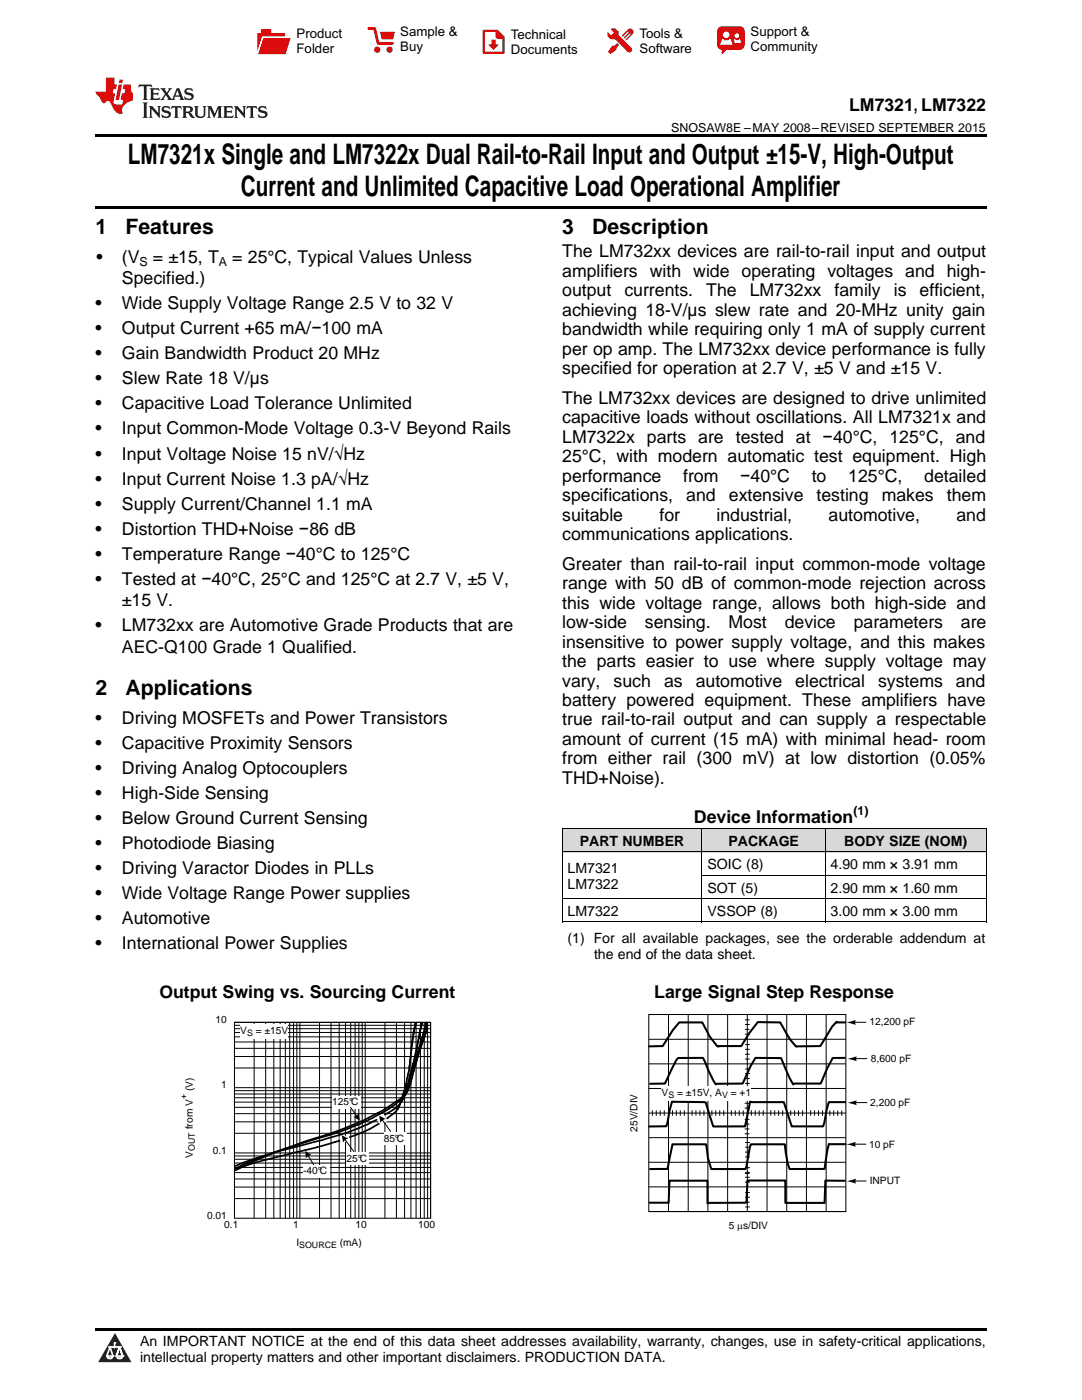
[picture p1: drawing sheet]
<svg xmlns="http://www.w3.org/2000/svg" width="216mm" height="279mm" viewBox="0 0 216 279" stroke-linecap="round" stroke-linejoin="round" font-family="sans-serif">
<defs><g id="words">
<g font-size="5.6">
<text x="25.5" y="32.8">LM7321x Single and LM7322x Dual Rail-to-Rail Input and Output ±15-V, High-Output</text>
<text x="48" y="39.2">Current and Unlimited Capacitive Load Operational Amplifier</text>
</g>
<g font-size="4.2">
<text x="19" y="46.7">1</text>
<text x="25" y="46.7">Features</text>
<text x="112.2" y="46.7">3</text>
<text x="118.2" y="46.7">Description</text>
<text x="19" y="138.7">2</text>
<text x="25" y="138.7">Applications</text>
</g>
<g font-size="3.5">
<text x="169.4" y="22.2">LM7321, LM7322</text>
<text x="19.2" y="52.4">•</text>
<text x="24.3" y="52.4">(V</text>
<text x="30.5" y="52.4">= ±15, T</text>
<text x="46.4" y="52.4">= 25°C, Typical Values Unless</text>
<text x="112.2" y="51.4">The LM732xx devices are rail-to-rail input and output</text>
<text x="24.3" y="56.7">Specified.)</text>
<text x="112.2" y="55.2">amplifiers with wide operating voltages and high-</text>
<text x="112.2" y="59.1">output</text>
<text x="124.6" y="59.1">currents.</text>
<text x="140.9" y="59.1">The</text>
<text x="149.6" y="59.1">LM732xx</text>
<text x="166.5" y="59.1">family</text>
<text x="178.3" y="59.1">is</text>
<text x="183.5" y="59.1">efficient,</text>
<text x="19" y="61.7">•</text>
<text x="24.3" y="61.7">Wide Supply Voltage Range 2.5 V to 32 V</text>
<text x="112.2" y="63">achieving 18-V/µs slew rate and 20-MHz unity gain</text>
<text x="19" y="66.7">•</text>
<text x="19" y="71.7">•</text>
<text x="24.3" y="66.7">Output Current +65 mA/−100 mA</text>
<text x="24.3" y="71.7">Gain Bandwidth Product 20 MHz</text>
<text x="112.2" y="66.9">bandwidth while requiring only 1 mA of supply current</text>
<text x="112.2" y="70.8">per op amp. The LM732xx device performance is fully</text>
<text x="19" y="76.7">•</text>
<text x="24.3" y="76.7">Slew Rate 18 V/µs</text>
<text x="112.2" y="74.6">specified for operation at 2.7 V, ±5 V and ±15 V.</text>
<text x="19" y="81.7">•</text>
<text x="24.3" y="81.7">Capacitive Load Tolerance Unlimited</text>
<text x="112.2" y="80.6">The LM732xx devices are designed to drive unlimited</text>
<text x="19" y="86.7">•</text>
<text x="24.3" y="86.7">Input Common-Mode Voltage 0.3-V Beyond Rails</text>
<text x="112.2" y="84.5">capacitive loads without oscillations. All LM7321x and</text>
<text x="112.2" y="88.4">LM7322x parts are tested at −40°C, 125°C, and</text>
<text x="19" y="91.7">•</text>
<text x="24.3" y="91.7">Input Voltage Noise 15 nV/√Hz</text>
<text x="112.2" y="92.3">25°C, with modern automatic test equipment. High</text>
<text x="19" y="96.7">•</text>
<text x="19" y="101.7">•</text>
<text x="24.3" y="96.7">Input Current Noise 1.3 pA/√Hz</text>
<text x="24.3" y="101.7">Supply Current/Channel 1.1 mA</text>
<text x="112.2" y="96.1">performance</text>
<text x="112.2" y="100">specifications,</text>
<text x="136.3" y="96.1">from</text>
<text x="136.9" y="100">and</text>
<text x="145.4" y="100">extensive</text>
<text x="147.7" y="96.1">−40°C</text>
<text x="162" y="96.1">to</text>
<text x="162.9" y="100">testing</text>
<text x="169.2" y="96.1">125°C,</text>
<text x="175.9" y="100">makes</text>
<text x="184.4" y="96.1">detailed</text>
<text x="188.9" y="100">them</text>
<text x="19" y="106.8">•</text>
<text x="24.3" y="106.8">Distortion THD+Noise −86 dB</text>
<text x="112.2" y="103.9">suitable</text>
<text x="112.2" y="107.8">communications applications.</text>
<text x="131.6" y="103.9">for</text>
<text x="143" y="103.9">industrial,</text>
<text x="165.3" y="103.9">automotive,</text>
<text x="190.8" y="103.9">and</text>
<text x="19" y="111.8">•</text>
<text x="24.3" y="111.8">Temperature Range −40°C to 125°C</text>
<text x="112.2" y="113.7">Greater than rail-to-rail input common-mode voltage</text>
<text x="19" y="116.8">•</text>
<text x="24.3" y="116.8">Tested at −40°C, 25°C and 125°C at 2.7 V, ±5 V,</text>
<text x="112.2" y="117.6">range with 50 dB of common-mode rejection across</text>
<text x="24.3" y="121">±15 V.</text>
<text x="112.2" y="121.5">this wide voltage range, allows both high-side and</text>
<text x="112.2" y="125.4">low-side</text>
<text x="128.7" y="125.4">sensing.</text>
<text x="145.4" y="125.4">Most</text>
<text x="156.6" y="125.4">device</text>
<text x="170.3" y="125.4">parameters</text>
<text x="191.7" y="125.4">are</text>
<text x="19" y="126">•</text>
<text x="24.3" y="126">LM732xx are Automotive Grade Products that are</text>
<text x="24.3" y="130.2">AEC-Q100 Grade 1 Qualified.</text>
<text x="112.2" y="129.3">insensitive to power supply voltage, and this makes</text>
<text x="112.2" y="133.1">the parts easier to use where supply voltage may</text>
<text x="112.2" y="137">vary,</text>
<text x="122.4" y="137">such</text>
<text x="132.5" y="137">as</text>
<text x="138.8" y="137">automotive</text>
<text x="158.7" y="137">electrical</text>
<text x="175.2" y="137">systems</text>
<text x="190.8" y="137">and</text>
<text x="112.2" y="140.9">battery powered equipment. These amplifiers have</text>
<text x="19" y="144.4">•</text>
<text x="19" y="149.4">•</text>
<text x="24.3" y="144.4">Driving MOSFETs and Power Transistors</text>
<text x="24.3" y="149.4">Capacitive Proximity Sensors</text>
<text x="112.2" y="144.8">true rail-to-rail output and can supply a respectable</text>
<text x="112.2" y="148.7">amount of current (15 mA) with minimal head- room</text>
<text x="19" y="154.4">•</text>
<text x="24.3" y="154.4">Driving Analog Optocouplers</text>
<text x="112.2" y="152.5">from either rail (300 mV) at low distortion (0.05%</text>
<text x="19" y="159.4">•</text>
<text x="24.3" y="159.4">High-Side Sensing</text>
<text x="112.2" y="156.4">THD+Noise).</text>
<text x="19" y="164.4">•</text>
<text x="24.3" y="164.4">Below Ground Current Sensing</text>
<text x="138.5" y="164.1">Device Information</text>
<text x="19" y="169.4">•</text>
<text x="24.3" y="169.4">Photodiode Biasing</text>
<text x="19" y="174.4">•</text>
<text x="19" y="179.5">•</text>
<text x="24.3" y="174.4">Driving Varactor Diodes in PLLs</text>
<text x="24.3" y="179.5">Wide Voltage Range Power supplies</text>
<text x="19" y="184.5">•</text>
<text x="24.3" y="184.5">Automotive</text>
<text x="19" y="189.5">•</text>
<text x="24.3" y="189.5">International Power Supplies</text>
<text x="31.8" y="199.2">Output Swing vs. Sourcing Current</text>
<text x="130.6" y="199.2">Large Signal Step Response</text>
</g>
<g font-size="2.8">
<text x="115.7" y="168.8">PART NUMBER</text>
<text x="141.2" y="173.5">SOIC (8)</text>
<text x="145.3" y="168.8">PACKAGE</text>
<text x="165.7" y="173.5">4.90 mm × 3.91 mm</text>
<text x="168.5" y="168.8">BODY SIZE (NOM)</text>
<text x="113.2" y="174.2">LM7321</text>
<text x="113.2" y="177.4">LM7322</text>
<text x="141.2" y="178.1">SOT (5)</text>
<text x="165.7" y="178.1">2.90 mm × 1.60 mm</text>
<text x="113.2" y="182.8">LM7322</text>
<text x="141.2" y="182.8">VSSOP (8)</text>
<text x="165.7" y="182.8">3.00 mm × 3.00 mm</text>
<text x="113.2" y="188.3">(1) For all available packages, see the orderable addendum at</text>
<text x="118.5" y="191.5">the end of the data sheet.</text>
<text x="27.9" y="268.6">An IMPORTANT NOTICE at the end of this data sheet addresses availability, warranty, changes, use in safety-critical applications,</text>
<text x="27.9" y="271.8">intellectual property matters and other important disclaimers. PRODUCTION DATA.</text>
</g>
<g font-size="2.6">
<text x="59.2" y="7.6">Product</text>
<text x="59.2" y="10.6">Folder</text>
<text x="79.9" y="7.3">Sample &amp;</text>
<text x="79.9" y="10.2">Buy</text>
<text x="101.9" y="7.8">Technical</text>
<text x="101.9" y="10.8">Documents</text>
<text x="127.6" y="7.6">Tools &amp;</text>
<text x="127.6" y="10.6">Software</text>
<text x="149.8" y="7.2">Support &amp;</text>
<text x="149.8" y="10.2">Community</text>
</g>
<g font-size="2.5">
<text x="133.9" y="26.3">SNOSAW8E –MAY 2008–REVISED SEPTEMBER 2015</text>
<text x="27.8" y="53.1">S</text>
<text x="43.7" y="53.1">A</text>
<text x="170.3" y="162.7">(1)</text>
</g>
<g font-size="2">
<text x="43" y="204.2">10</text>
<text x="48" y="206.4">V</text>
<text x="51" y="206.4">= ±15V</text>
<text x="173.5" y="204.6">12,200 pF</text>
<text x="173.8" y="211.9">8,600 pF</text>
<text x="38.5" y="217.8" transform="rotate(-90 38.5 217.8)">(V)</text>
<text x="44.2" y="217.2">1</text>
<text x="66.3" y="220.6">125°C</text>
<text x="132" y="218.7">V</text>
<text x="135.1" y="218.7">= ±15V, A</text>
<text x="145.8" y="218.7">= +1</text>
<text x="173.6" y="220.6">2,200 pF</text>
<text x="38.5" y="225.4" transform="rotate(-90 38.5 225.4)">from V</text>
<text x="76.6" y="227.9">85°C</text>
<text x="127.2" y="225.9" transform="rotate(-90 127.2 225.9)">25V/DIV</text>
<text x="38.5" y="231" transform="rotate(-90 38.5 231)">V</text>
<text x="42.5" y="230.2">0.1</text>
<text x="69.2" y="231.8">25°C</text>
<text x="173.4" y="229">10 pF</text>
<text x="60.5" y="234.3">-40°C</text>
<text x="173.6" y="236.3">INPUT</text>
<text x="41.3" y="243.3">0.01</text>
<text x="44.7" y="245">0.1</text>
<text x="58.5" y="245">1</text>
<text x="70.9" y="245">10</text>
<text x="83.4" y="245">100</text>
<text x="145.4" y="245.2">5 Ps/DIV</text>
<text x="59.1" y="248.6">I</text>
<text x="67.8" y="248.6">(mA)</text>
</g>
<g font-size="1.8">
<text x="49.3" y="206.8">S</text>
<text x="37.2" y="219.4" transform="rotate(-90 37.2 219.4)">+</text>
<text x="133.4" y="219.1">S</text>
<text x="144.1" y="219.1">V</text>
<text x="38.9" y="229.7" transform="rotate(-90 38.9 229.7)">OUT</text>
<text x="59.7" y="249">SOURCE</text>
</g>
</g></defs>
<g fill="#d8d8d8">
<path d="M112.2 165.4h27.9v4.7h-27.9z"/>
<path d="M140.1 165.4h24.6v4.7h-24.6z"/>
<path d="M164.7 165.4h32.1v4.7h-32.1z"/>
</g>
<path d="M22.9 266l3.3 5.9h-6.6z" fill="#231f20"/>
<path d="M21.3 270.6h1.2l-.3 .5h-.3a.53 .53 0 0 1-.6-.5z" fill-rule="evenodd" fill="#fff"/>
<path d="M21.3 270.6h1.2l-.3 .5h-.3a.53 .53 0 0 1-.6-.5z" fill="none" stroke="#231f20" stroke-width=".33"/>
<path d="M21.3 270.6l1.2 .1-.3 .4h-.5z" fill="none" stroke="#fff" stroke-width=".33"/>
<path d="M22.9 268.9h.1" fill="none" stroke="#fff" stroke-width=".33"/>
<path d="M22.9 268v.9z" fill="#fff"/>
<path d="M22.9 268v.9z" fill="none" stroke="#fff" stroke-width=".33"/>
<circle cx="22.9" cy="268" r=".16" fill="#fff"/>
<path d="M21.8 268.8h.1" fill="none" stroke="#fff" stroke-width=".33"/>
<path d="M21.8 268.8h2.2z" fill="#fff"/>
<path d="M21.8 268.8h2.2z" fill="none" stroke="#fff" stroke-width=".33"/>
<circle cx="24" cy="268.8" r=".16" fill="#fff"/>
<path d="M23.2 270.6h.1" fill="none" stroke="#fff" stroke-width=".33"/>
<path d="M23.8 268.8l-.6 1.8z" fill="#fff"/>
<path d="M23.8 268.8l-.6 1.8z" fill="none" stroke="#fff" stroke-width=".33"/>
<path d="M23.8 268.8l.7 1.8z" fill="#fff"/>
<path d="M23.8 268.8l.7 1.8z" fill="none" stroke="#fff" stroke-width=".33"/>
<path d="M24.4 270.6h.1" fill="none" stroke="#fff" stroke-width=".33"/>
<circle cx="21.3" cy="270.6" r=".16" fill="#fff"/>
<path d="M22 268.8l-.7 1.8z" fill="#fff"/>
<path d="M22 268.8l-.7 1.8z" fill="none" stroke="#fff" stroke-width=".33"/>
<path d="M22 268.8l.5 1.8z" fill="#fff"/>
<path d="M22 268.8l.5 1.8z" fill="none" stroke="#fff" stroke-width=".33"/>
<circle cx="22.5" cy="270.6" r=".16" fill="#fff"/>
<path d="M23.3 270.6h1.2a.63 .63 0 0 1-.6 .5 .63 .63 0 0 1-.6-.5z" fill-rule="evenodd" fill="#fff"/>
<path d="M23.3 270.6h1.2a.63 .63 0 0 1-.6 .5 .63 .63 0 0 1-.6-.5z" fill="none" stroke="#231f20" stroke-width=".33"/>
<path d="M23.3 270.6h1.2l-.4 .5h-.5z" fill="none" stroke="#fff" stroke-width=".33"/>
<path d="M23.2 270.6h.1" fill="none" stroke="#fff" stroke-width=".33"/>
<circle cx="24.5" cy="270.6" r=".16" fill="#fff"/>
<path d="M19 265.1h177.8v.5h-177.8z" fill="#000"/>
<g fill="none" stroke="#000" stroke-width=".2">
<path d="M46.8 204h39.1v39.1h-39.1zM46.8 204h39.1v39.1M46.8 220h39.1M46.8 219.1h39.1M46.8 218.3h39.1M46.8 217.7h39.1M46.8 217.1h39.1M46.8 213.1h39.1M46.8 210.8h39.1M46.8 209.2h39.1M46.8 208h39.1M46.8 206.9h39.1"/>
<path d="M46.8 206.1h39.1M46.8 205.3h39.1M46.8 204.6h39.1M50.7 204v39.1M53 204v39.1M54.6 204v39.1M55.9 204v39.1M56.9 204v39.1M57.8 204v39.1M58.6 204v39.1M59.2 204v39.1M59.8 204v39.1"/>
<path d="M63.8 204v39.1M66 204v39.1M67.7 204v39.1M68.9 204v39.1M70 204v39.1M70.9 204v39.1M71.6 204v39.1M72.3 204v39.1M72.9 204v39.1M76.8 204v39.1M79.1 204v39.1M80.7 204v39.1"/>
<path d="M82 204v39.1M83 204v39.1M83.9 204v39.1M84.7 204v39.1M85.3 204v39.1M46.8 239.2h39.1M46.8 236.9h39.1M46.8 235.3h39.1M46.8 234h39.1M46.8 233h39.1M46.8 232.1h39.1M46.8 231.4h39.1"/>
<path d="M46.8 230.7h39.1M46.8 230.1h39.1M46.8 226.2h39.1M46.8 223.9h39.1M46.8 222.3h39.1M46.8 221h39.1"/>
</g>
<g fill="#fff">
<path d="M48 204.5h9.5v2.9h-9.5z" fill-rule="evenodd"/>
<path d="M66.3 218.8h5.7v2.4h-5.7z" fill-rule="evenodd"/>
<path d="M76.6 226h4.5v2.5h-4.5z" fill-rule="evenodd"/>
<path d="M69.2 230h4.5v2.4h-4.5z" fill-rule="evenodd"/>
<path d="M60.5 232.5h5.2v2.4h-5.2z" fill-rule="evenodd"/>
</g>
<path d="M61.4 230.6l1.2 1.8M70 221l1.2 1.8" fill="none" stroke="#000" stroke-width=".2"/>
<g fill="#000">
<path d="M60.9 229.7l1.3 .8a1.47 1.47 0 0 0-1.2 .7z" fill-rule="evenodd"/>
<path d="M70.5 222.9a1.47 1.47 0 0 0 1.1-.7l.2 1.4z" fill-rule="evenodd"/>
</g>
<path d="M83 204.2l-.5 1.7-.7 5.5a27.6 27.6 0 0 1-1.2 6.5l-.6 1.8a4.9 4.9 0 0 1-2.6 3.4 26.1 26.1 0 0 1-8.3 4.1 132.1 132.1 0 0 1-14.3 3.8l-4 1.1-3.8 1.2M84.1 204.5h.1M84.2 204.5l-.3 .9-1.4 6.6-1.4 5.3a6.1 6.1 0 0 1-3.7 4.8l-1.6 1a39.7 39.7 0 0 1-10.4 4.1l-4.1 1.1a88.6 88.6 0 0 0-14.3 4.4M84.2 204.3h.1M84.2 204.2v.3M84.9 204.2v.8l-1.8 5.7-1.6 5.8a4.7 4.7 0 0 1-2.2 3.6 46.2 46.2 0 0 1-15.8 7.1 115.6 115.6 0 0 0-16.5 6M85.2 204.2v1.3l-1.7 4.6-1.8 6.6a4.3 4.3 0 0 1-2.5 3 52.5 52.5 0 0 1-16.3 7.5 98.9 98.9 0 0 0-15.9 6.4" fill="none" stroke="#000" stroke-width=".34"/>
<path d="M67.7 227l1.9-.5 .3 1.1-1.9 .5z" fill-rule="evenodd" fill="#fff"/>
<path d="M68.8 227.4l1.8 2.4" fill="none" stroke="#000" stroke-width=".2"/>
<path d="M68.2 226.6l1.3 .6a1.47 1.47 0 0 0-1 .8z" fill-rule="evenodd" fill="#000"/>
<path d="M75.1 223.1l1.4-.9 .9 1.5-1.5 .8z" fill-rule="evenodd" fill="#fff"/>
<g fill="none" stroke="#000" stroke-width=".2">
<path d="M129.5 202.5h39.3v39.3h-39.3zM129.5 217.2h39.3M129.5 212.3h39.3M129.5 207.4h39.3M133.4 202.5v39.3M137.3 202.5v39.3M141.3 202.5v39.3M145.2 202.5v39.3M148.7 219.2h.8M148.7 218.3h.8M148.7 205.4h.8M148.7 206.4h.8"/>
<path d="M148.7 203.5h.8M148.7 204.5h.8M148.7 210.4h.8M148.7 211.4h.8M148.7 215.3h.8M148.7 209.4h.9M148.7 208.5h.9M148.7 216.2h.9M148.8 214.3h.8M148.8 213.3h.8M149.1 202.5v39.3M153.1 202.5v39.3"/>
<path d="M157 202.5v39.3M160.9 202.5v39.3M164.8 202.5v39.3M76.2 223.5l1.7 2.3M129.5 236.9h39.3M129.5 232h39.3M129.5 227h39.3M129.5 222.1h39.3M130.2 221.6v1M130.9 221.7v.9M131.7 221.7v.9M132.5 221.7v.9"/>
<path d="M134.2 221.6v1M135 221.6v1M135.7 221.7v.9M136.6 221.7v.9M138.1 221.6v1M138.9 221.6v1M139.7 221.7v.9M140.5 221.7v.9M142 221.6v1M142.8 221.7v.9M143.6 221.7v.9M144.4 221.7v.9"/>
<path d="M145.9 221.7v.9M146.7 221.7v.9M147.5 221.7v.9M148.3 221.7v.9M148.7 220.2h.8M148.7 225.3h.8M148.7 221.1h.8M148.7 226.3h.8M148.7 224.3h.8M148.7 223.4h.8M148.7 229.9h.8M148.7 234.9h.8"/>
<path d="M148.7 239.9h.8M148.7 230.9h.9M148.7 235.9h.9M148.8 228.9h.8M148.8 228h.8M148.8 234h.8M148.8 233h.8M148.8 238.9h.8M148.8 238h.8M149.9 221.6v1M150.7 221.7v.9M151.5 221.7v.9"/>
<path d="M152.3 221.7v.9M153.8 221.6v1M154.6 221.6v1M155.4 221.7v.9M156.2 221.7v.9M157.8 221.6v1M158.6 221.7v.9M159.3 221.7v.9M160.2 221.7v.9M161.8 221.6v1M162.5 221.6v1M163.3 221.7v.9"/>
<path d="M164.1 221.7v.9M165.6 221.7v.9M166.4 221.7v.9M167.1 221.7v.9M168 221.7v.9M129.5 241.8h39.4M148.7 240.9h.9"/>
</g>
<path d="M75.7 222.6l1.3 .7a1.47 1.47 0 0 0-1.1 .8z" fill-rule="evenodd" fill="#000"/>
<path d="M132 216.8h17.9v2.9h-17.9z" fill-rule="evenodd" fill="#fff"/>
<path d="M168.5 211.1h-2.3l-1.2 2.2-1.2 2.9h-5.4l-.1 .2-.8-1.4-1.6-3.8-5.2-.1-.9 1.7-1.6 3.4-5.2 .1-.1 .1a14.8 14.8 0 0 1-2.2-4.4l-.4-.9h-5l-.3 .4-1 1.9-1.3 2.8-3 .1M168.6 220h-3.2l-1.2 4.8h-6.2l-1.6-4.8-6.7-.1-1 4.9h-6.4l-1.5-4.7-6.7-.2-1.1 4.9h-3.5M168.6 204h-1.7v-.1l-.8 1-2.4 3.9-4.8 .1-1.2-1.3-2-3.6h-4.5l-1.7 2.2-1.6 2.6h-4.8l-1.5-1.9-1.5-2.9h-4.6l-1.3 1.6-2 3.2h-2.7M168.5 235.7l-3.8-.1-.2 4.5h-7.8v-4.5h-7.5l-.2 4.4-7.7 .1-.1 .1v-4.6h-7.6l-.2 4.4h-3.8M168.7 228.3h-3.3l-.9 5h-7l-.3-1.1-.6-3.8h-6.8l-1.1 4.9h-6.8l-.6-2.1-.4-2.8h-6.7l-1 4.9h-3.5" fill="none" stroke="#000" stroke-width=".41"/>
<g fill="none" stroke="#000" stroke-width=".2">
<path d="M112.2 179.3h84.6M112.2 170h84.6M112.2 165.4h84.6M112.2 165.4v18.6M140.1 165.4v18.6M140.1 174.7h56.7M164.6 165.4v18.6M196.8 165.4v18.6M112.2 184h84.6M170.6 204h2.2M170.8 211.3h2.2M148.7 234.2h.8"/>
<path d="M170.6 228.3h2.2M170.6 235.7h2.2M170.8 220h2.2"/>
</g>
<g fill="#000">
<path d="M168.9 204l1.9-.5-.2 .5 .2 .5z" fill-rule="evenodd"/>
<path d="M169.1 220.1l1.9-.5-.2 .4 .2 .6z" fill-rule="evenodd"/>
<path d="M169.1 211.3l1.9-.5-.2 .4 .2 .6z" fill-rule="evenodd"/>
<path d="M168.9 228.4l1.9-.5-.2 .4 .2 .6z" fill-rule="evenodd"/>
<path d="M169 235.7l1.8-.5-.1 .4 .1 .6z" fill-rule="evenodd"/>
</g>
<path d="M19 26.8h177.8v.6h-177.8zM19 41.2h177.8v.5h-177.8z" fill="#000"/>
<path d="M27.7 16.9l-.1 .6 .6-.3h.5v.2v2.2l-.2 .4h1l-.2-.4v-2.2v-.2h.5l.6 .3-.2-.6zM29.9 17.6l.2 .4v1.6l-.2 .4h1.9l.1-.6a1.09 1.09 0 0 1-1.3 .1v-.6h.6l.4 .2v-.7l-.2 .2h-.8v-.6l.2-.1a1.01 1.01 0 0 1 1 .3l-.1-.6zM32 17.6l.9 1.2-1 1.2h.9l-.2-.3 .5-.7 .5 .7-.3 .3h1.7l-.2-.3 .1-.4h1l.1 .4-.2 .3h1l-.3-.4-.7-2h-.5l-1 2.2-.8-1.1 .9-1.1h-.9l.2 .2-.4 .7-.4-.7 .2-.2zM35.4 18l.4 1h-.8zM37 17.7a.66 .66 0 0 0-.2 .8 .66 .66 0 0 0 .6 .4l.7 .2 .1 .2a.8 .8 0 0 1-.7 .4 .8 .8 0 0 1-.7-.5l.1 .8 .2-.2a.94 .94 0 0 0 1.1 .1 .94 .94 0 0 0 .4-.9 1.48 1.48 0 0 0-1.3-.6v-.4a1.1 1.1 0 0 1 1.2 .2l-.2-.6-.2 .1-.5-.1zM28.5 20.4l.2 .4v2.3l-.2 .4h1l-.2-.4v-2.3l.2-.4zM29.7 21.2l.2 .4v1.5l-.2 .4h.8l-.3-.4 .1-1.3 1.6 1.8v-2l.2-.4h-.7l.2 .2v1.1l-1.2-1.3zM32.5 21.3a.66 .66 0 0 0-.2 .8 .66 .66 0 0 0 .6 .4l.6 .2 .2 .2a.8 .8 0 0 1-.8 .4 .8 .8 0 0 1-.7-.5l.2 .7 .2-.1a.94 .94 0 0 0 1 .1 .94 .94 0 0 0 .5-1 1.47 1.47 0 0 0-1.3-.6l-.1-.3a1.1 1.1 0 0 1 1.3 .2l-.2-.6-.2 .1-.5-.2zM34.3 21.2l-.2 .6a.64 .64 0 0 1 .8-.3v1.6l-.2 .4h1l-.3-.4 .1-1.6a.66 .66 0 0 1 .8 .3l-.2-.6zM36.3 21.2l.3 .4v1.5l-.3 .4h1l-.2-.2v-.7h.5l.1 .1a.8 .8 0 0 0 1.2 .7l-1-1a.62 .62 0 0 0 .6-.5 .62 .62 0 0 0-.6-.7zM37.1 21.5h.1a.48 .48 0 0 1 .6 0 .48 .48 0 0 1 .1 .6l-.2 .1-.6 .1zM38.7 21.2l.2 .2a2.29 2.29 0 0 0 .4 2 1.05 1.05 0 0 0 1.7-.7v-1.3l.2-.2h-.8l.2 .4v1.1a.61 .61 0 0 1-.6 .6 .61 .61 0 0 1-.6-.6v-1.1l.3-.4zM41.3 21.2l.3 .4v1.5l-.3 .4h.8l-.2-.4v-1.4l.8 1.9 .9-1.9v1.4l-.2 .4h.9l-.2-.4v-1.5l.2-.4h-.8l-.7 1.5-.6-1.5zM44.5 21.2l.2 .4v1.5l-.2 .4h1.9l.2-.6a1.1 1.1 0 0 1-1.4 .2v-.7h.6l.4 .2v-.6l-.2 .1-.8 .1v-.6l.2-.1a1.02 1.02 0 0 1 1.1 .2l-.2-.5zM46.7 21.2l.2 .4v1.5l-.2 .4h.8l-.3-.4 .1-1.3 1.6 1.8v-2l.2-.4h-.7l.2 .2v1.1l-1.2-1.3zM49.3 21.2l-.1 .6a.64 .64 0 0 1 .8-.3v1.6l-.3 .4h1l-.2-.4v-1.6a.66 .66 0 0 1 .8 .3l-.1-.6zM51.7 21.3a.66 .66 0 0 0-.2 .7 .66 .66 0 0 0 .7 .5l.6 .2 .1 .2a.8 .8 0 0 1-.7 .4 .8 .8 0 0 1-.7-.5l.1 .7 .2-.1a.94 .94 0 0 0 1.1 .1 .94 .94 0 0 0 .4-1 1.48 1.48 0 0 0-1.2-.6l-.1-.3a1.1 1.1 0 0 1 1.2 .2l-.2-.6-.1 .1-.6-.2z" fill="#231f20"/>
<path d="M21.1 15.5v2.8h-2v.4l.9 .9a.96 .96 0 0 0 1 1 .59 .59 0 0 1 .5-.4 .59 .59 0 0 1 .5 .3l.4 .8a1.61 1.61 0 0 0 2.1 1.3 1.63 1.63 0 0 1 1.1-2.2l.9-.3v-1.5a1.6 1.6 0 0 1-.4-1.7h-1.4l-.2 .9h.5l-.2 .8h-.5l-.2 1v.3h.5l-.2 .9h-.7a.74 .74 0 0 1-1-.6l.3-1.6h-.5l.2-.8h.5l.1-.9h-.4v-1.4zM23.7 16.9l-.7 3h.8l.6-3zM23.8 15.9l-.1 .7h.7l.2-.7z" fill="#ee1d23"/>
<g fill="#d60000">
<path d="M52.1 5.8h2v.8h2.8v4.2h-5.5v-4.2h.7z" fill-rule="evenodd"/>
<path d="M52.4 7.5h5.6l-1 3.3h-5.6z" fill-rule="evenodd"/>
</g>
<path d="M52.4 7.4h5.7l-.1 .1h-5.5l-1.1 3.3z" fill-rule="evenodd" fill="#fff"/>
<path d="M52.4 7.4h5.7l-.1 .1h-5.5l-1.1 3.3z" fill="none" stroke="#fff" stroke-width=".2"/>
<path d="M73.6 5.7h1.1l.7 2.9h2.9" fill="none" stroke="#d60000" stroke-width=".55"/>
<g fill="#d60000">
<path d="M75.8 6.3h3l-.4 1.6h-2.2z" fill-rule="evenodd"/>
<circle cx="75.3" cy="9.9" r=".62"/>
<circle cx="77.7" cy="9.9" r=".62"/>
</g>
<path d="M96.5 6.2h2.7l1.3 1.2v3.1h-4z" fill="none" stroke="#d60000" stroke-width=".44"/>
<g fill="#d60000">
<path d="M98.1 7.9h.8v1h.5l-.9 1.1-1-1v-.1h.6z" fill-rule="evenodd"/>
<path d="M98.9 6.2h.3l1.3 1.2v.4h-1.3l-.3-.4z" fill-rule="evenodd"/>
<path d="M121.9 5.7h.8l.7 .6 .1 .7 2.5 2.5-.8 .8-2.3-2.3-1.1-.2-.6-.6v-.8l.7 .6 .5-.4v-.2l-.5-.5z" fill-rule="evenodd"/>
<path d="M122.2 9.1h.4l.5-.5 .4 .4-.5 .5v.4l-1.2 .9-.5-.5z" fill-rule="evenodd"/>
<path d="M125.3 5.9a.67 .67 0 0 1 .9 0 .67 .67 0 0 1 0 .9z" fill-rule="evenodd"/>
<path d="M125.3 5.9l.9 .9-1.2 1.2h-.2v-.2l1-.9v-.2h-.2l-.9 1h-.2v-.2l.9-1 .1-.2h-.3l-.9 1h-.2v-.2z" fill-rule="evenodd"/>
<circle cx="125.6" cy="9.9" r=".54"/>
</g>
<path d="M123.3 6.3v.7" fill="none" stroke="#d60000" stroke-width=".2"/>
<g fill="#d60000">
<path d="M143.4 5.5l.6-.2h3.6a.95 .95 0 0 1 1 .9v2.8a.95 .95 0 0 1-1 .9h-3.6a.95 .95 0 0 1-.9-.9v-2.8z" fill-rule="evenodd"/>
<path d="M144 9.9h.9l-.7 .9h-.2z" fill-rule="evenodd"/>
</g>
<g fill="#fff">
<path d="M146.6 8.6h1.3z"/>
<path d="M144.1 7.8h.3l.1 .2h.8l.2-.2h.3l.4 1.1h-2.5z" fill-rule="evenodd"/>
<path d="M146.4 7.8h.3l.1 .2h.5l.2-.2h.2l.2 .8h-1.3z" fill-rule="evenodd"/>
<circle cx="144.9" cy="6.9" r=".65"/>
<circle cx="147" cy="7.1" r=".48"/>
</g>
<use href="#words"/>
</svg>
